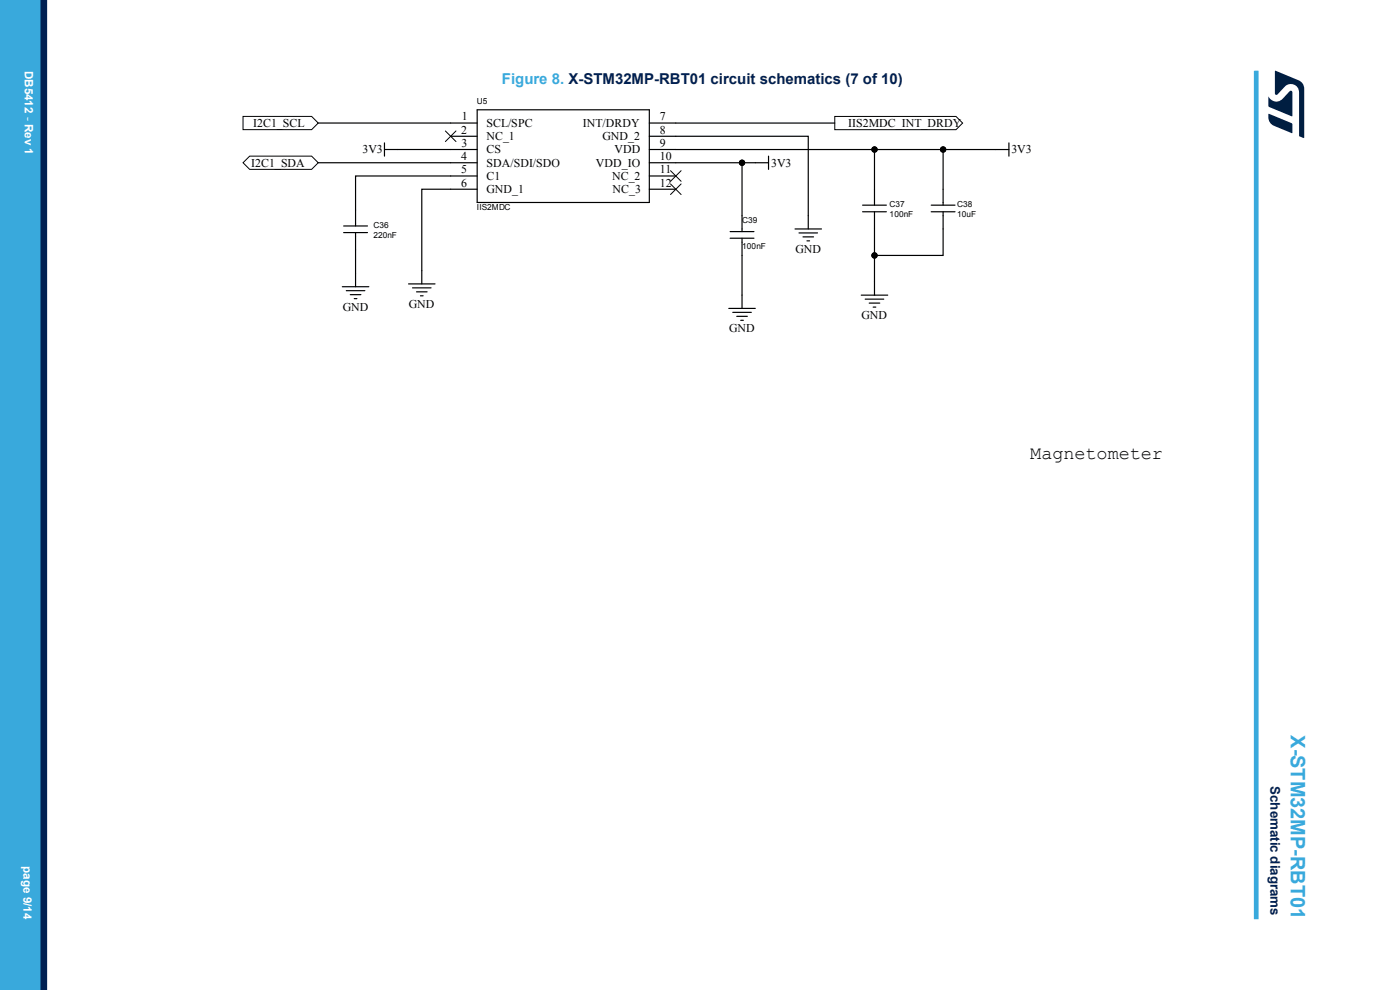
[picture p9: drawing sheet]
<svg xmlns="http://www.w3.org/2000/svg" width="297mm" height="210mm" viewBox="0 0 297 210" stroke-linecap="round" stroke-linejoin="round" font-family="sans-serif">
<defs><g id="words">
<text font-size="4.2" fill="#39a9dc" x="273.8" y="156" transform="rotate(90 273.8 156)">X-STM32MP-RBT01</text>
<text font-size="3.9" x="218.6" y="97.3">Magnetometer</text>
<text font-size="3.2" fill="#39a9dc" x="106.5" y="17.8">Figure 8. X-STM32MP-RBT01 circuit schematics (7 of 10)</text>
<text font-size="2.8" fill="#002052" x="269.5" y="166.8" transform="rotate(90 269.5 166.8)">Schematic diagrams</text>
<g font-size="2.5" fill="#fff">
<text x="5.3" y="15" transform="rotate(90 5.3 15)">DB5412 - Rev 1</text>
<text x="5" y="183.7" transform="rotate(90 5 183.7)">page 9/14</text>
</g>
<g font-size="2.5">
<text x="53.7" y="26.9">I2C1_SCL</text>
<text x="97.8" y="28.4">2</text>
<text x="98" y="25.5">1</text>
<text x="103.2" y="26.9">SCL/SPC</text>
<text x="103.2" y="29.8">NC_1</text>
<text x="123.7" y="26.9">INT/DRDY</text>
<text x="127.9" y="29.8">GND_2</text>
<text x="140" y="25.5">7</text>
<text x="140" y="28.4">8</text>
<text x="179.9" y="26.9">IIS2MDC_INT_DRDY</text>
<text x="53.3" y="35.4">I2C1_SDA</text>
<text x="76.9" y="32.5">3V3</text>
<text x="97.8" y="34">4</text>
<text x="97.9" y="31.1">3</text>
<text x="103.2" y="32.5">CS</text>
<text x="103.2" y="35.4">SDA/SDI/SDO</text>
<text x="126.4" y="35.4">VDD_IO</text>
<text x="130.4" y="32.5">VDD</text>
<text x="140" y="31.1">9</text>
<text x="140" y="34">10</text>
<text x="163.6" y="35.4">3V3</text>
<text x="214.5" y="32.5">3V3</text>
<text x="97.8" y="36.7">5</text>
<text x="97.8" y="39.6">6</text>
<text x="103.2" y="38.2">C1</text>
<text x="103.2" y="41">GND_1</text>
<text x="129.9" y="38.2">NC_2</text>
<text x="129.9" y="41">NC_3</text>
<text x="140" y="36.7">11</text>
<text x="140" y="39.6">12</text>
<text x="168.8" y="53.6">GND</text>
<text x="72.8" y="65.9">GND</text>
<text x="86.8" y="65.2">GND</text>
<text x="154.7" y="70.4">GND</text>
<text x="182.8" y="67.7">GND</text>
</g>
<g font-size="1.8">
<text x="101.2" y="22.1">U5</text>
<text x="101.2" y="44.5">IIS2MDC</text>
<text x="157.4" y="47.3">C39</text>
<text x="188.7" y="43.9">C37</text>
<text x="188.7" y="46.1">100nF</text>
<text x="203.1" y="43.9">C38</text>
<text x="203.1" y="46.1">10uF</text>
<text x="79.2" y="48.4">C36</text>
<text x="79.2" y="50.6">220nF</text>
<text x="157.4" y="52.9">100nF</text>
</g>
</g></defs>
<g fill="none" stroke="#000" stroke-width=".25">
<path d="M67.5 26.1h33.7M67.5 34.5h33.7M81.6 30.3v2.8M81.6 31.7h19.6M95.6 28.9h5.6M101.2 37.3h-25.8v10.6M101.2 23.3h36.5v19.7h-36.5zM137.7 28.9h33.8v19.7M137.7 34.5h25.3M137.7 31.7h76.3M137.7 26.1h39.4M137.7 37.3h5.7"/>
<path d="M157.4 34.5v14.6M163 33.1v2.8M185.5 31.7v11.8M200.1 31.7v11.8M214 30.3v2.8M72.9 49.3h5.1M72.9 47.9h5.1M75.4 49.3v11.5M101.2 40.1h-11.7v20.1M137.7 40.1h5.7M154.9 50.5h5M154.9 49.1h5"/>
<path d="M157.4 50.5v14.9M168.7 48.6h5.6M169.5 49.4h3.9M170.3 50.2h2.3M171.2 51.1h.5M183 44.9h5M183 43.5h5M185.5 44.9v17.7M197.5 44.9h5.1M197.5 43.5h5.1M200.1 44.9v9.3h-14.6M72.6 60.8h5.6"/>
<path d="M73.5 61.7h3.9M74.3 62.5h2.3M75.2 63.3h.5M86.7 60.2h5.6M87.5 61.1h3.9M88.4 61.9h2.2M89.2 62.7h.6M154.6 65.4h5.6M155.5 66.3h3.9M156.3 67.1h2.2M157.1 67.9h.6M182.7 62.6h5.6"/>
<path d="M183.5 63.5h4M184.4 64.3h2.2M185.2 65.1h.6"/>
</g>
<g fill="none" stroke="#000" stroke-width=".21">
<path d="M51.6 34.5l1.4-1.4h13.1l1.4 1.4-1.4 1.4h-13.1zM51.6 24.7h14.5l1.4 1.4-1.4 1.4h-14.5zM94.5 27.8l2.2 2.2M96.7 27.8l-2.2 2.2M142.2 36.2l2.3 2.3M142.2 39l2.3 2.3M144.5 36.2l-2.3 2.3M144.5 39l-2.3 2.3M177.1 24.7h25.7l1.4 1.4-1.4 1.4h-25.7z"/>
<circle cx="157.4" cy="34.5" r=".56"/>
<circle cx="185.5" cy="31.7" r=".56"/>
<circle cx="200.1" cy="31.7" r=".56"/>
<circle cx="185.5" cy="54.2" r=".56"/>
</g>
<g fill="#000">
<circle cx="157.4" cy="34.5" r=".56"/>
<circle cx="185.5" cy="31.7" r=".56"/>
<circle cx="200.1" cy="31.7" r=".56"/>
<circle cx="185.5" cy="54.2" r=".56"/>
</g>
<path d="M266.5 15v180" fill="none" stroke="#39a9dc" stroke-width="1"/>
<g fill="#39a9dc">
<path d="M0 0h8.6v210h-8.6z" fill-rule="evenodd"/>
<path d="M0 0h7.5v210h-7.5z" fill-rule="evenodd"/>
</g>
<path d="M9.3 0v210" fill="none" stroke="#002052" stroke-width="1.4"/>
<g fill="#001e41">
<path d="M270.5 15l5 2.1a1.91 1.91 0 0 1 1.2 1.7l-.1 10.5-1-.5v-9.2a1.74 1.74 0 0 0-1-1.6 1.74 1.74 0 0 0-2 .3l-1.6 1.7-.2 .1-.3-.1z"/>
<path d="M269.1 24.2l4.9 1.9 .2 .3v1.7l-.2 .1-3.8-1.5a1.92 1.92 0 0 1-1.1-1.8z"/>
<path d="M269.1 20.5a1.85 1.85 0 0 0 2.9 .5l1.6-1.6 .2-.2 .3 .2v5.3l-5-2.1z"/>
</g>
<use href="#words"/>
</svg>
